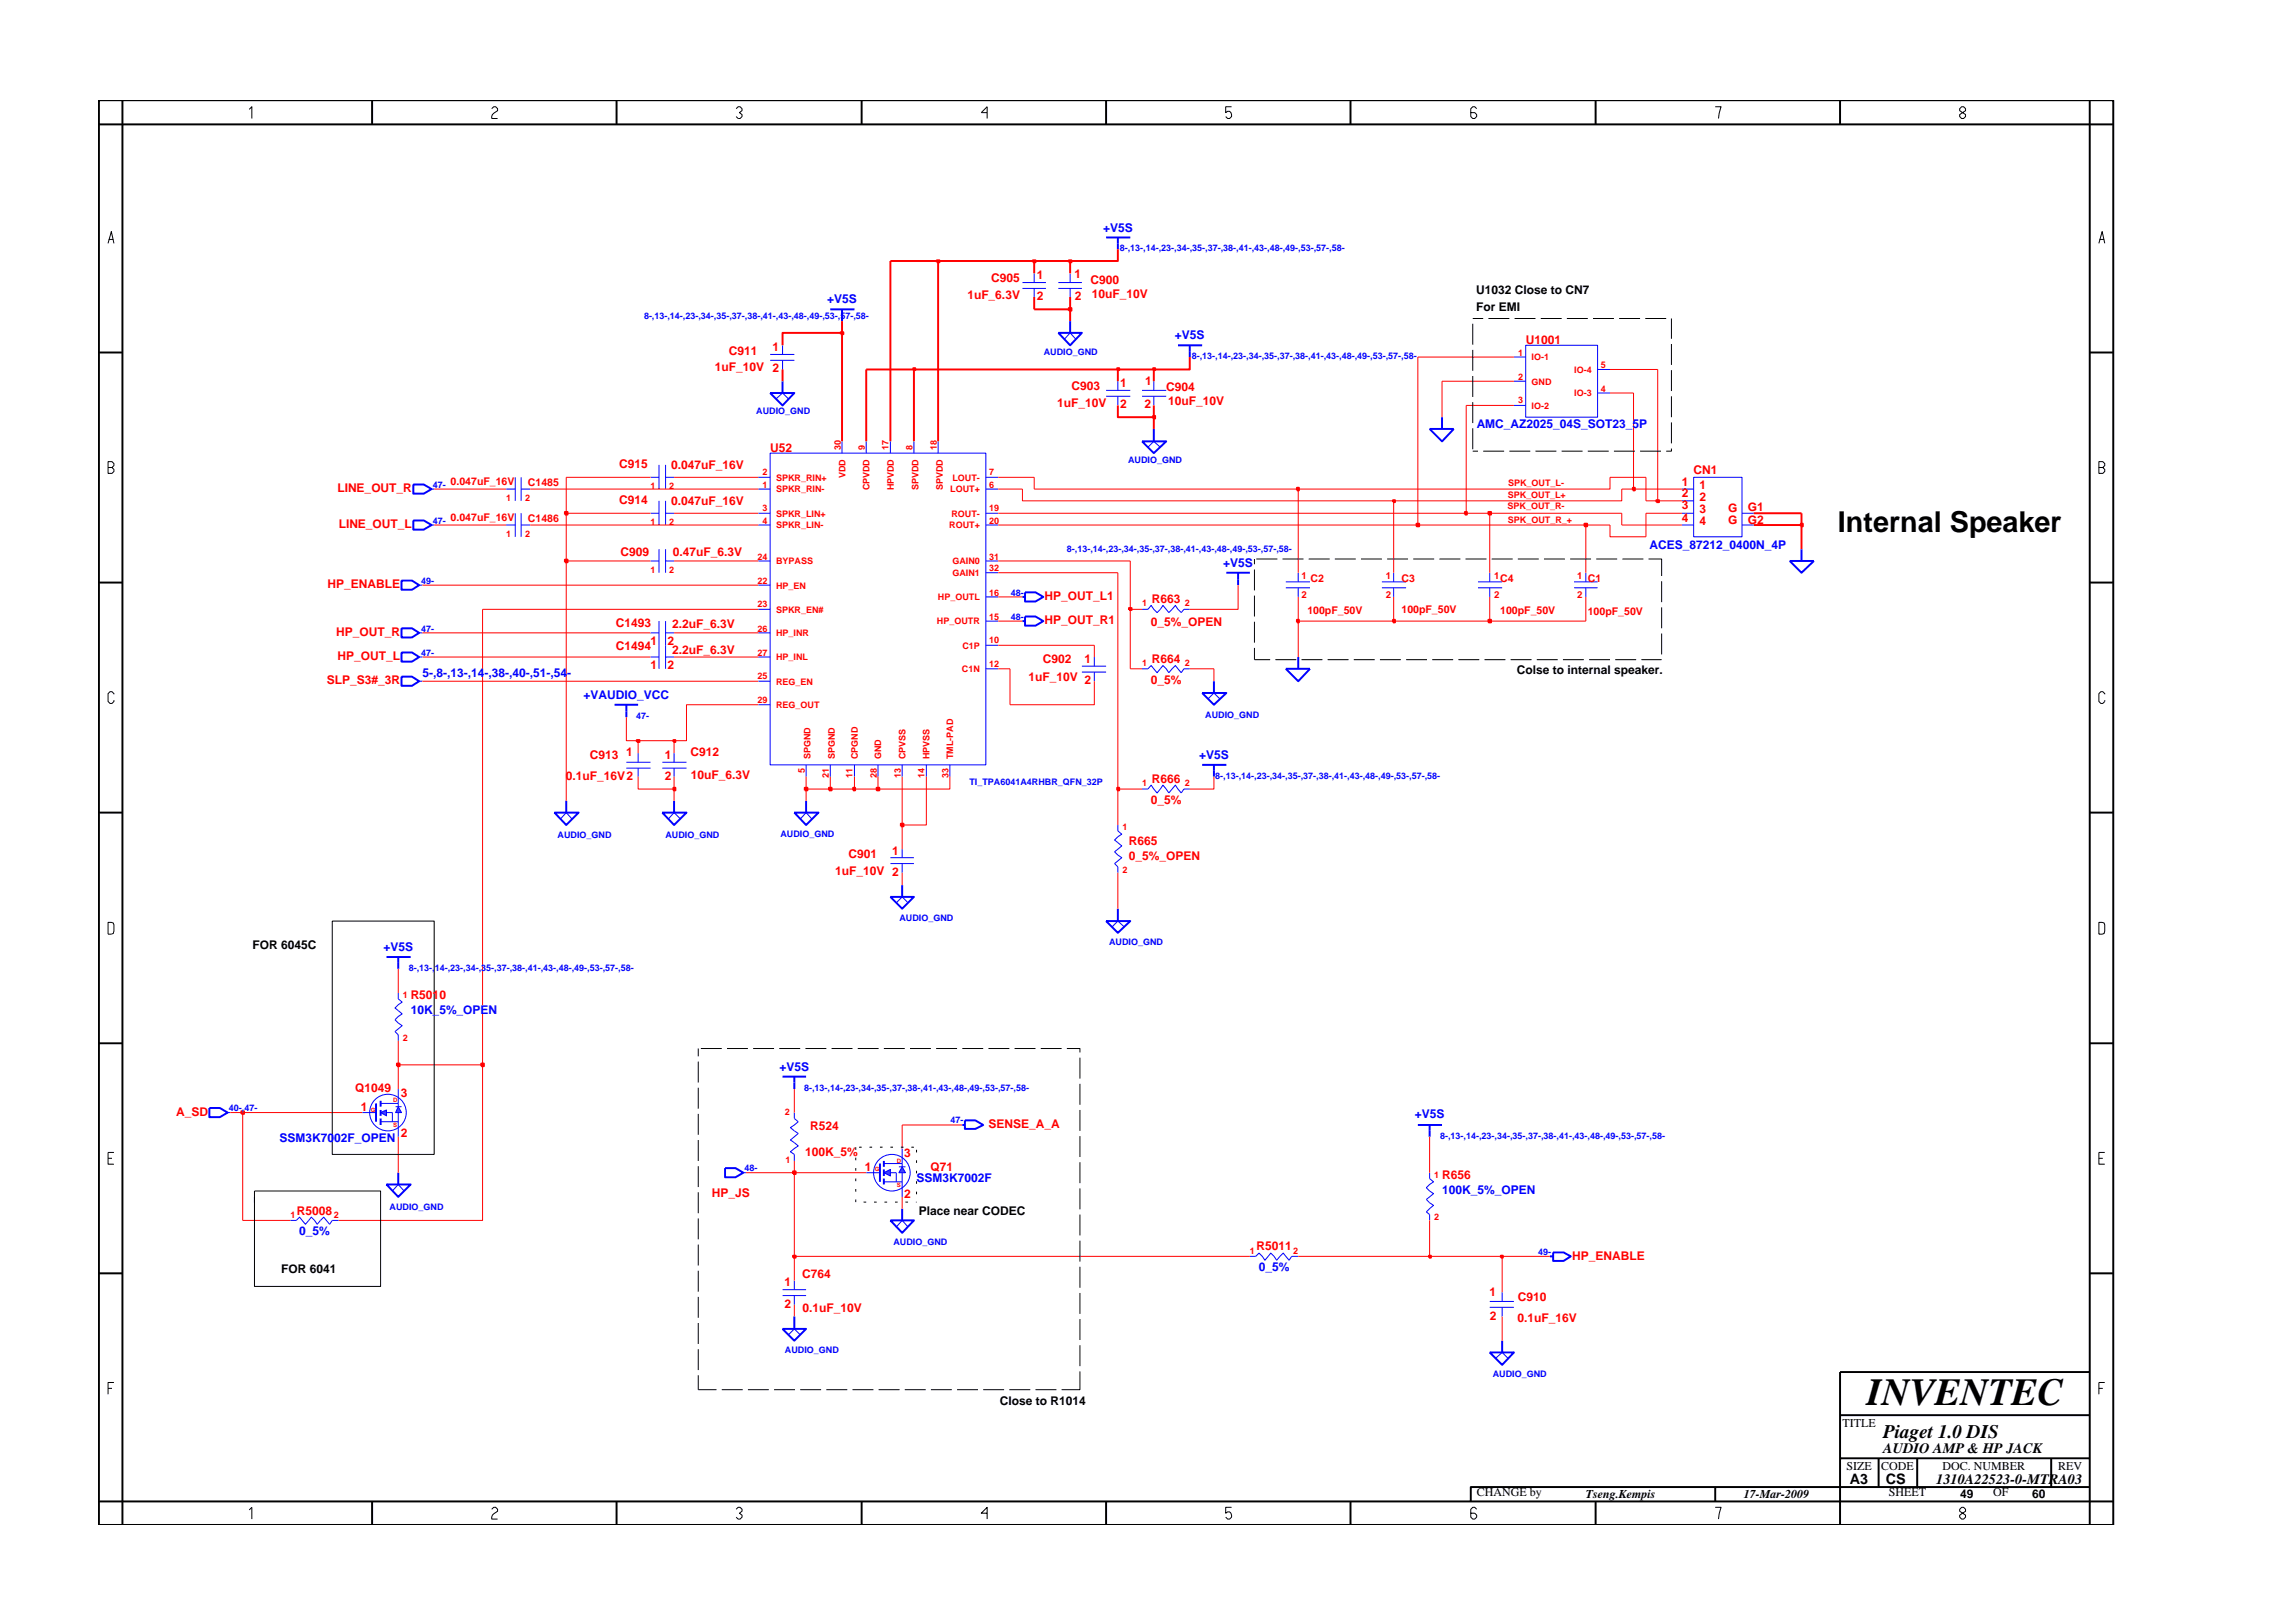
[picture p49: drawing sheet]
<svg xmlns="http://www.w3.org/2000/svg" width="297mm" height="210mm" viewBox="0 0 297 210" stroke-linecap="round" stroke-linejoin="round" font-family="sans-serif">
<defs><g id="words">
<text font-size="5" x="241.8" y="182">INVENTEC</text>
<text font-size="3.7" x="238.1" y="69">Internal Speaker</text>
<text font-size="2.5" x="244" y="186.3">Piaget 1.0 DIS</text>
<g font-size="1.9">
<text x="244" y="188.2">AUDIO AMP &amp; HP JACK</text>
<text x="239.6" y="192.2">A3</text>
<text x="244.3" y="192.3">CS</text>
<text x="250.8" y="192.2">1310A22523-0-MTRA03</text>
</g>
<g font-size="1.6" fill="#00f">
<text x="142.9" y="30">+V5S</text>
<text x="107.2" y="39.3">+V5S</text>
<text x="152.2" y="44">+V5S</text>
<text x="191.3" y="55.4">AMC_AZ2025_04S_SOT23_5P</text>
<text x="213.7" y="71.1">ACES_87212_0400N_4P</text>
<text x="158.5" y="73.4">+V5S</text>
<text x="54.7" y="87.7">5-,8-,13-,14-,38-,40-,51-,54-</text>
<text x="75.6" y="90.5">+VAUDIO_VCC</text>
<text x="155.3" y="98.3">+V5S</text>
<text x="49.7" y="123.2">+V5S</text>
<text x="53.2" y="131.3">10K_5%_OPEN</text>
<text x="101" y="138.7">+V5S</text>
<text x="36.2" y="147.9">SSM3K7002F_OPEN</text>
<text x="183.3" y="144.9">+V5S</text>
<text x="118.7" y="153.1">SSM3K7002F</text>
<text x="186.8" y="154.6">100K_5%_OPEN</text>
<text x="38.8" y="160">0_5%</text>
<text x="163.1" y="164.7">0_5%</text>
</g>
<g font-size="1.6" fill="#f00">
<text x="139.2" y="36">1</text>
<text x="125.3" y="38.7">1uF_6.3V</text>
<text x="128.4" y="36.5">C905</text>
<text x="134.3" y="36.2">1</text>
<text x="134.3" y="38.9">2</text>
<text x="139.2" y="38.9">2</text>
<text x="141.3" y="36.8">C900</text>
<text x="141.4" y="38.6">10uF_10V</text>
<text x="94.4" y="46">C911</text>
<text x="100.1" y="45.5">1</text>
<text x="197.6" y="44.6">U1001</text>
<text x="92.6" y="48.1">1uF_10V</text>
<text x="100.1" y="48.2">2</text>
<text x="137" y="52.7">1uF_10V</text>
<text x="138.8" y="50.6">C903</text>
<text x="145.1" y="50.2">1</text>
<text x="145.1" y="52.8">2</text>
<text x="148.3" y="52.8">2</text>
<text x="148.3" y="49.9">1</text>
<text x="151.1" y="50.7">C904</text>
<text x="151.3" y="52.5">10uF_10V</text>
<text x="99.8" y="58.5">U52</text>
<text x="43.7" y="63.8">LINE_OUT_R</text>
<text x="80.2" y="65.3">C914</text>
<text x="80.2" y="60.6">C915</text>
<text x="86.9" y="65.4">0.047uF_16V</text>
<text x="86.9" y="60.7">0.047uF_16V</text>
<text x="217.9" y="62.9">1</text>
<text x="217.9" y="64.4">2</text>
<text x="217.9" y="66">3</text>
<text x="219.4" y="61.4">CN1</text>
<text x="220.1" y="64.9">2</text>
<text x="220.1" y="63.4">1</text>
<text x="43.9" y="68.4">LINE_OUT_L</text>
<text x="80.4" y="72">C909</text>
<text x="87.1" y="72">0.47uF_6.3V</text>
<text x="217.9" y="67.6">4</text>
<text x="220.1" y="66.5">3</text>
<text x="220.1" y="68">4</text>
<text x="223.9" y="66.3">G</text>
<text x="223.9" y="67.8">G</text>
<text x="226.4" y="66.2">G1</text>
<text x="226.4" y="67.8">G2</text>
<text x="42.4" y="76.2">HP_ENABLE</text>
<text x="135.3" y="77.7">HP_OUT_L1</text>
<text x="43.6" y="82.4">HP_OUT_R</text>
<text x="79.8" y="81.3">C1493</text>
<text x="84.3" y="83.6">1</text>
<text x="86.5" y="83.6">2</text>
<text x="87.1" y="81.4">2.2uF_6.3V</text>
<text x="135.3" y="80.9">HP_OUT_R1</text>
<text x="149.1" y="81.1">0_5%_OPEN</text>
<text x="149.2" y="78.1">R663</text>
<text x="42.3" y="88.6">SLP_S3#_3R</text>
<text x="43.7" y="85.5">HP_OUT_L</text>
<text x="79.8" y="84.2">C1494</text>
<text x="84.3" y="86.6">1</text>
<text x="86.5" y="86.6">2</text>
<text x="87.1" y="84.7">2.2uF_6.3V</text>
<text x="133.2" y="88.2">1uF_10V 2</text>
<text x="135.1" y="85.9">C902</text>
<text x="140.5" y="85.9">1</text>
<text x="149.1" y="88.6">0_5%</text>
<text x="149.2" y="85.9">R664</text>
<text x="73.3" y="101">0.1uF_16V2</text>
<text x="76.4" y="98.3">C913</text>
<text x="81.1" y="98">1</text>
<text x="86.1" y="98.3">1</text>
<text x="86.1" y="101">2</text>
<text x="89.4" y="98">C912</text>
<text x="89.5" y="100.9">10uF_6.3V</text>
<text x="149.2" y="101.5">R666</text>
<text x="149.1" y="104.2">0_5%</text>
<text x="108.2" y="113.4">1uF_10V 2</text>
<text x="109.9" y="111.2">C901</text>
<text x="115.6" y="110.8">1</text>
<text x="146.2" y="111.4">0_5%_OPEN</text>
<text x="146.2" y="109.4">R665</text>
<text x="53.2" y="129.4">R5010</text>
<text x="46" y="141.4">Q1049</text>
<text x="46.8" y="144">1</text>
<text x="51.9" y="142.1">3</text>
<text x="22.8" y="144.5">A_SD</text>
<text x="51.9" y="147.3">2</text>
<text x="104.3" y="149.8">100K_5%</text>
<text x="104.9" y="146.3">R524</text>
<text x="117.1" y="149.9">3</text>
<text x="128" y="146.1">SENSE_A_A</text>
<text x="92.2" y="155">HP_JS</text>
<text x="112" y="151.8">1</text>
<text x="117.1" y="155.1">2</text>
<text x="120.5" y="151.7">Q71</text>
<text x="186.8" y="152.7">R656</text>
<text x="38.5" y="157.3">R5008</text>
<text x="162.8" y="162">R5011</text>
<text x="101.6" y="166.7">1</text>
<text x="103.9" y="165.5">C764</text>
<text x="193" y="167.9">1</text>
<text x="203.7" y="163.2">HP_ENABLE</text>
<text x="101.6" y="169.4">2</text>
<text x="104" y="170">0.1uF_10V</text>
<text x="193" y="170.9">2</text>
<text x="196.6" y="171.2">0.1uF_16V</text>
<text x="196.6" y="168.5">C910</text>
</g>
<g font-size="1.6">
<text x="191.2" y="38.1">U1032 Close to CN7</text>
<text x="191.2" y="40.2">For EMI</text>
<text x="196.5" y="87.3">Colse to internal speaker.</text>
<text x="32.7" y="123">FOR 6045C</text>
<text x="119" y="157.4">Place near CODEC</text>
<text x="36.4" y="164.9">FOR 6041</text>
<text x="129.5" y="182.1">Close to R1014</text>
<text x="238.7" y="184.8">TITLE</text>
<text x="239.2" y="190.4">SIZE</text>
<text x="243.7" y="190.4">CODE</text>
<text x="251.6" y="190.4">DOC. NUMBER</text>
<text x="266.6" y="190.4">REV</text>
<text x="191.3" y="193.9">CHANGE by</text>
<text x="205.4" y="194.1">Tseng.Kempis</text>
<text x="225.9" y="194.1">17-Mar-2009</text>
<text x="244.7" y="193.9">SHEET</text>
<text x="253.9" y="194.1">49</text>
<text x="258.2" y="193.9">OF</text>
<text x="263.3" y="194.1">60</text>
</g>
<g font-size="1.4" fill="#f00">
<text x="58.4" y="62.8">0.047uF_16V</text>
<text x="68.4" y="62.9">C1485</text>
<text x="58.4" y="67.5">0.047uF_16V</text>
<text x="68.4" y="67.6">C1486</text>
<text x="181.6" y="75.4">C3</text>
<text x="169.4" y="79.5">100pF_50V</text>
<text x="181.6" y="79.4">100pF_50V</text>
<text x="194.3" y="79.5">100pF_50V</text>
<text x="205.7" y="79.6">100pF_50V</text>
</g>
<g font-size="1.2" fill="#00f">
<text x="145.1" y="32.6">8-,13-,14-,23-,34-,35-,37-,38-,41-,43-,48-,49-,53-,57-,58-</text>
<text x="83.4" y="41.4">8-,13-,14-,23-,34-,35-,37-,38-,41-,43-,48-,49-,53-,57-,58-</text>
<text x="135.2" y="45.9">AUDIO_GND</text>
<text x="154.4" y="46.5">8-,13-,14-,23-,34-,35-,37-,38-,41-,43-,48-,49-,53-,57-,58-</text>
<text x="98" y="53.7">AUDIO_GND</text>
<text x="146.1" y="59.9">AUDIO_GND</text>
<text x="56.1" y="63.2">47-</text>
<text x="56.1" y="67.8">47-</text>
<text x="138.2" y="71.5">8-,13-,14-,23-,34-,35-,37-,38-,41-,43-,48-,49-,53-,57-,58-</text>
<text x="54.6" y="75.6">49-</text>
<text x="130.9" y="77.2">48-</text>
<text x="54.6" y="81.8">47-</text>
<text x="130.9" y="80.3">48-</text>
<text x="54.6" y="84.9">47-</text>
<text x="82.4" y="93.1">47-</text>
<text x="156.1" y="93">AUDIO_GND</text>
<text x="125.6" y="101.7">TI_TPA6041A4RHBR_QFN_32P</text>
<text x="157.4" y="101">8-,13-,14-,23-,34-,35-,37-,38-,41-,43-,48-,49-,53-,57-,58-</text>
<text x="72.2" y="108.5">AUDIO_GND</text>
<text x="86.2" y="108.5">AUDIO_GND</text>
<text x="101.1" y="108.4">AUDIO_GND</text>
<text x="116.5" y="119.3">AUDIO_GND</text>
<text x="52.9" y="125.8">8-,13-,14-,23-,34-,35-,37-,38-,41-,43-,48-,49-,53-,57-,58-</text>
<text x="143.7" y="122.5">AUDIO_GND</text>
<text x="29.7" y="144">40-,47-</text>
<text x="104.2" y="141.3">8-,13-,14-,23-,34-,35-,37-,38-,41-,43-,48-,49-,53-,57-,58-</text>
<text x="123.1" y="145.5">47-</text>
<text x="186.5" y="147.5">8-,13-,14-,23-,34-,35-,37-,38-,41-,43-,48-,49-,53-,57-,58-</text>
<text x="96.5" y="151.8">48-</text>
<text x="50.5" y="156.7">AUDIO_GND</text>
<text x="115.7" y="161.3">AUDIO_GND</text>
<text x="199.3" y="162.6">49-</text>
<text x="101.7" y="175.3">AUDIO_GND</text>
<text x="193.4" y="178.5">AUDIO_GND</text>
</g>
<g font-size="1.2" fill="#f00">
<text x="196.7" y="46.1">1</text>
<text x="198.4" y="46.7">IO-1</text>
<text x="207.4" y="47.6">5</text>
<text x="196.7" y="52.3">3</text>
<text x="196.7" y="49.2">2</text>
<text x="198.4" y="49.8">GND</text>
<text x="198.4" y="53">IO-2</text>
<text x="203.9" y="51.4">IO-3</text>
<text x="203.9" y="48.3">IO-4</text>
<text x="207.4" y="50.7">4</text>
<text x="108.9" y="58.3" transform="rotate(-90 108.9 58.3)">30</text>
<text x="112" y="58.3" transform="rotate(-90 112 58.3)">9</text>
<text x="115.1" y="58.3" transform="rotate(-90 115.1 58.3)">17</text>
<text x="118.2" y="58.3" transform="rotate(-90 118.2 58.3)">8</text>
<text x="121.4" y="58.3" transform="rotate(-90 121.4 58.3)">18</text>
<text x="65.6" y="64.9">1</text>
<text x="68" y="64.9">2</text>
<text x="84.3" y="63.4">1</text>
<text x="86.7" y="63.4">2</text>
<text x="98.8" y="61.6">2</text>
<text x="98.8" y="63.2">1</text>
<text x="100.5" y="62.3">SPKR_RIN+</text>
<text x="100.5" y="63.8">SPKR_RIN-</text>
<text x="109.5" y="61.9" transform="rotate(-90 109.5 61.9)">VDD</text>
<text x="112.6" y="63.5" transform="rotate(-90 112.6 63.5)">CPVDD</text>
<text x="115.8" y="63.5" transform="rotate(-90 115.8 63.5)">HPVDD</text>
<text x="119" y="63.5" transform="rotate(-90 119 63.5)">SPVDD</text>
<text x="122.1" y="63.5" transform="rotate(-90 122.1 63.5)">SPVDD</text>
<text x="123.1" y="63.8">LOUT+</text>
<text x="123.4" y="62.3">LOUT-</text>
<text x="128.1" y="63.2">6</text>
<text x="128.1" y="61.6">7</text>
<text x="195.3" y="66">SPK_OUT_R-</text>
<text x="195.3" y="64.5">SPK_OUT_L+</text>
<text x="195.4" y="63">SPK_OUT_L-</text>
<text x="65.6" y="69.5">1</text>
<text x="68" y="69.5">2</text>
<text x="84.3" y="68">1</text>
<text x="86.7" y="68">2</text>
<text x="98.8" y="66.2">3</text>
<text x="98.8" y="67.8">4</text>
<text x="100.5" y="66.9">SPKR_LIN+</text>
<text x="100.5" y="68.5">SPKR_LIN-</text>
<text x="123" y="68.5">ROUT+</text>
<text x="123.3" y="66.9">ROUT-</text>
<text x="128.1" y="67.8">20</text>
<text x="128.1" y="66.2">19</text>
<text x="195.3" y="67.7">SPK_OUT_R_+</text>
<text x="84.3" y="74.2">1</text>
<text x="86.7" y="74.2">2</text>
<text x="98.1" y="75.6">22</text>
<text x="98.1" y="72.5">24</text>
<text x="100.5" y="76.2">HP_EN</text>
<text x="100.5" y="73.1">BYPASS</text>
<text x="121.5" y="77.8">HP_OUTL</text>
<text x="123.4" y="73.1">GAIN0</text>
<text x="123.4" y="74.6">GAIN1</text>
<text x="128.1" y="77.2">16</text>
<text x="128.1" y="72.5">31</text>
<text x="128.1" y="74">32</text>
<text x="168.6" y="75">1 C2</text>
<text x="168.6" y="77.5">2</text>
<text x="179.5" y="75">1</text>
<text x="179.5" y="77.5">2</text>
<text x="193.6" y="77.5">2</text>
<text x="193.6" y="75">1C4</text>
<text x="204.3" y="75">1 C1</text>
<text x="204.3" y="77.5">2</text>
<text x="98.1" y="81.8">26</text>
<text x="98.1" y="78.7">23</text>
<text x="100.5" y="82.4">HP_INR</text>
<text x="100.5" y="79.4">SPKR_EN#</text>
<text x="121.4" y="80.9">HP_OUTR</text>
<text x="128.1" y="80.3">15</text>
<text x="128.1" y="83.3">10</text>
<text x="147.9" y="78.5">1</text>
<text x="153.5" y="78.5">2</text>
<text x="98.1" y="84.9">27</text>
<text x="98.1" y="88">25</text>
<text x="100.5" y="85.6">HP_INL</text>
<text x="100.5" y="88.7">REG_EN</text>
<text x="124.6" y="87.1">C1N</text>
<text x="124.7" y="84">C1P</text>
<text x="128.1" y="86.5">12</text>
<text x="147.9" y="86.3">1</text>
<text x="153.5" y="86.3">2</text>
<text x="98.1" y="91.1">29</text>
<text x="100.5" y="91.7">REG_OUT</text>
<text x="104.3" y="100.2" transform="rotate(-90 104.3 100.2)">5</text>
<text x="105" y="98.3" transform="rotate(-90 105 98.3)">SPGND</text>
<text x="107.4" y="100.8" transform="rotate(-90 107.4 100.8)">21</text>
<text x="108.1" y="98.3" transform="rotate(-90 108.1 98.3)">SPGND</text>
<text x="110.4" y="100.8" transform="rotate(-90 110.4 100.8)">11</text>
<text x="111.1" y="98.3" transform="rotate(-90 111.1 98.3)">CPGND</text>
<text x="113.6" y="100.8" transform="rotate(-90 113.6 100.8)">28</text>
<text x="114.2" y="98.3" transform="rotate(-90 114.2 98.3)">GND</text>
<text x="116.7" y="100.8" transform="rotate(-90 116.7 100.8)">13</text>
<text x="117.3" y="98.3" transform="rotate(-90 117.3 98.3)">CPVSS</text>
<text x="119.7" y="100.8" transform="rotate(-90 119.7 100.8)">14</text>
<text x="120.4" y="98.3" transform="rotate(-90 120.4 98.3)">HPVSS</text>
<text x="122.9" y="100.8" transform="rotate(-90 122.9 100.8)">33</text>
<text x="123.5" y="98.3" transform="rotate(-90 123.5 98.3)">TML-PAD</text>
<text x="147.9" y="101.8">1</text>
<text x="153.5" y="101.8">2</text>
<text x="145.4" y="107.6">1</text>
<text x="145.4" y="113.1">2</text>
<text x="52.2" y="129.3">1</text>
<text x="52.2" y="134.8">2</text>
<text x="101.7" y="144.4">2</text>
<text x="101.7" y="150.7">1</text>
<text x="185.8" y="152.6">1</text>
<text x="37.6" y="157.8">1</text>
<text x="43.2" y="157.8">2</text>
<text x="185.8" y="158.1">2</text>
<text x="161.9" y="162.4">1</text>
<text x="167.5" y="162.4">2</text>
</g>
<g font-size=".8" fill="#f00">
<text x="50.9" y="142.8">D</text>
<text x="48" y="144">G</text>
<text x="50.9" y="146">S</text>
<text x="113.3" y="151.7">G</text>
<text x="116.2" y="150.6">D</text>
<text x="116.2" y="153.7">S</text>
</g>
</g></defs>
<g fill="none" stroke="#00f" stroke-width=".25">
<path d="M99.8 50.9h3.1l-1.5 1.6zM101.4 49.4v1.5M137.1 43.1h3.1l-1.6 1.6zM138.6 41.6v1.5M147.9 57.2h3.2l-1.6 1.5zM149.5 55.6v1.6M152.6 44.7h3.1M154.1 44.7v1.6M185.2 55.6h3.1l-1.5 1.6zM186.8 54v1.6M52 75.2h1.4l.9 .6-.9 .6h-1.4zM53.5 67.4h1.4l1 .6-1 .6h-1.4z"/>
<path d="M231.8 72.7h3.2l-1.6 1.5zM233.4 71.1v1.6M52 87.7h1.4l.9 .6-.9 .5h-1.4zM52 84.5h1.4l.9 .6-.9 .6h-1.4zM155.7 99.1h3.2M157.3 99.1v1.5M85.8 105.3h3.1l-1.6 1.6zM87.3 103.7v1.6M143.3 119.3h3.1l-1.6 1.5zM144.8 117.7v1.6M93.9 151.3h1.4l1 .6-1 .6h-1.4zM114 150.7v2.4"/>
<path d="M124.7 145.7h.3M125 145.1h1.4l1 .6-1 .5h-1.4zM101.4 172.2h3l-1.5 1.5zM102.9 170.5v1.7"/>
</g>
<g fill="none" stroke="#00f" stroke-width=".13">
<path d="M99.8 58.7h27.9v40.4h-27.9zM100.5 51.7l.9-.8 .7 .8M109.1 57.2v1.5M112.2 57.2v1.5M115.3 57.2v1.5M118.4 57.2v1.5M121.5 57.2v1.5M137.9 44l.7-.9 .8 .9M147.9 50.6h3.2M147.9 51.3h3.2M148.7 57.9l.8-.7 .8 .7M149.5 49.4v1.2"/>
<path d="M149.5 51.3v1.2M196.1 49.4h1.5M196.1 46.3h1.5M196.1 52.5h1.5M197.6 44.7h9.4v9.3h-9.4zM207 47.9h1.6M207 50.9h1.6M54.3 75.8h.4M55.9 68h.3M65.6 68h1.1M66.7 66.5v3M67.5 68h1.2"/>
<path d="M67.5 66.5v3M84.3 72.7h1.1M85.4 71.1v3.1M86.2 72.7h1.1M86.2 71.1v3.1M98.2 66.5h1.6M98.2 68h1.6M98.2 75.8h1.6M98.2 78.9h1.6M98.2 72.7h1.6M98.2 63.4h1.6M98.2 61.8h1.6"/>
<path d="M127.7 61.8h1.6M127.7 63.4h1.6M127.7 66.5h1.6M127.7 74.2h1.6M127.7 68h1.6M127.7 72.7h1.6M127.7 77.3h1.6M147.9 78.9h.8l.4-.5 .8 1 .8-1 .7 1 .9-1 .7 1 .4-.5h.7M191.5 75.4h3.1M191.5 76.1h3.1M193 74.2v1.2M193 76.1v1.2"/>
<path d="M203.9 75.4h3.1M203.9 76.1h3.1M205.4 74.2v1.2M205.4 76.1v1.2M54.3 88.3h.4M54.3 85.1h.4M84.3 82h1.1M85.4 80.5v3.1M86.2 80.5v3.1M86.2 82h1.1M98.2 88.3h1.6M98.2 91.3h1.6"/>
<path d="M98.2 82h1.6M98.2 85.1h1.6M104.4 99.1v1.5M107.6 99.1v1.5M110.7 99.1v1.5M113.7 99.1v1.5M116.9 99.1v1.5M120 99.1v1.5M123 99.1v1.5M127.7 86.6h1.6M127.7 83.6h1.6M127.7 80.5h1.6"/>
<path d="M86.6 106.1l.7-.8 .9 .8M115.3 111.1h3.1M115.3 111.9h3.1M116.9 110v1.1M116.9 111.9v1.2M51.6 128.6v.8l.5 .4-.9 .8 .9 .7-.9 .8 .9 .8-.9 .7 .4 .5v.7M144 120.1l.8-.8 .9 .8M37.6 158.1h.8l.4-.4 .8 .9 .7-.9 .8 .9 .8-.9 .8 .9 .3-.5h.9M96.3 151.9h.3M112.2 151.9h1.8M101.4 167.1h3M101.4 167.8h3"/>
<path d="M102.1 172.9l.8-.7 .8 .7M102.9 165.9v1.2M102.9 167.8v1.2"/>
</g>
<path d="M116.9 151.2l.4 .7h-.9z" fill="#3c3cc8"/>
<path d="M116.4 151.2h.9M116.9 151.2l.4 .7h-.9z" fill="none" stroke="#00f" stroke-width=".13"/>
<path d="M114.5 151.9l.8-.4v.8z" fill="#3c3cc8"/>
<g fill="none" stroke="#00f" stroke-width=".13">
<path d="M65.6 63.4h1.1M66.7 61.8v3.1M67.5 63.4h1.2M67.5 61.8v3.1M166.6 76.1h3.1M166.6 75.4h3.1M168.2 74.2v1.2M168.2 76.1v1.2M81.1 98.7h3.2M81.1 99.5h3.2M82.7 97.6v1.1M82.7 99.5v1.1"/>
<path d="M46.9 144.1h1.8M114.5 151.9l.8-.4v.8zM114.5 153.1h2.4M114.5 150.7h2.4M115.3 151.9h.8v1.2M116.9 148.8v2.4M116.9 151.9v3.2M185.2 151.9v.8l.5 .4-.9 .8 .9 .7-.9 .8 .9 .8-.9 .8 .4 .3v.8"/>
<circle cx="115.5" cy="151.9" r="2.37"/>
</g>
<g fill="none" stroke="#00f" stroke-width=".25">
<path d="M143.3 30.8h3.1M144.8 30.8v1.5M107.6 40.1h3.1M109.1 40.1v1.5M101.4 139.5h3M102.9 139.5v1.6M48.7 142.9v2.4M114.5 150.4v.8M114.5 151.5v.8M114.5 152.7v.7M183.7 145.7h3.1M185.2 145.7v1.6"/>
<path d="M200.8 162.8h.4M201.2 162.2h1.4l.9 .6-.9 .6h-1.4z"/>
</g>
<path d="M51.6 143.4l.4 .7h-.7z" fill="#3c3cc8"/>
<path d="M51.3 143.4h.7M51.6 143.4l.4 .7h-.7z" fill="none" stroke="#00f" stroke-width=".13"/>
<path d="M49.3 144.1l.8-.3v.8z" fill="#3c3cc8"/>
<g fill="none" stroke="#00f" stroke-width=".13">
<path d="M132.4 36.6h3.1M132.4 37.4h3.1M134 35.4v1.2M134 37.4v1.1M137.1 36.6h3.1M137.1 37.4h3.1M138.6 35.4v1.2M138.6 37.4v1.1M99.8 46.7h3.1M99.8 45.9h3.1M101.4 44.7v1.2M101.4 46.7v1.2"/>
<path d="M143.3 50.6h3.1M143.3 51.3h3.1M144.8 49.4v1.2M144.8 51.3v1.2M55.9 63.4h.3M84.3 66.5h1.1M84.3 61.8h1.1M85.4 64.9v3.1M85.4 60.2v3.2M86.2 64.9v3.1M86.2 66.5h1.1M86.2 61.8h1.1"/>
<path d="M86.2 60.2v3.2M179 75.4h3.1M179 76.1h3.1M180.5 74.2v1.2M180.5 76.1v1.2M217.9 64.9h1.5M217.9 68h1.5M217.9 66.5h1.5M217.9 63.4h1.5M219.4 61.8h6.3v7.7h-6.3zM225.7 66.5h1.5M225.7 68h1.5"/>
<path d="M54.3 82h.4M84.3 85.1h1.1M85.4 83.6v3M85.8 98.7h3.1M85.8 99.5h3.1M86.2 83.6v3M86.2 85.1h1.1M87.3 97.6v1.1M87.3 99.5v1.1M140.2 87.1h3.1M140.2 86.3h3.1M141.8 85.1v1.2"/>
<path d="M141.8 87.1v1.2M147.9 86.6h.8l.4-.4 .8 1 .8-1 .7 1 .9-1 .7 1 .4-.6h.7M156.5 90.5l.8-.7 .7 .7M72.6 106.1l.7-.8 .8 .8M103.7 106.1l.7-.8 .8 .8M116.1 117l.8-.8 .7 .8M144.8 106.9v.7l.5 .5-.9 .7 .9 .8-.9 .7 .9 .8-.9 .8 .4 .4v.8M147.9 102.2h.8l.4-.5 .8 1 .8-1 .7 1 .9-1 .7 1 .4-.5h.7M29.5 144.1h.3M49.3 142.9h2.3M49.3 144.1l.8-.3v.8zM49.3 145.3h2.3"/>
<path d="M50.1 144.1h.7v1.2M50.8 154.3l.8-.9 .8 .9M51.6 141.1v2.3M51.6 144.1v3.2M102.9 144.1v.8l.5 .4-1 .8 1 .7-1 .9 1 .7-1 .8 .5 .3v.9M116.1 158.9l.8-.8 .7 .8M161.9 162.8h.8l.4-.5 .8 1 .7-1 .8 1 .8-1 .8 1 .3-.5h.9M193 169.4h3.1M193 168.6h3.1M193.7 176l.9-.8 .8 .8M194.6 167.4v1.2M194.6 169.4v1.1"/>
<circle cx="50.3" cy="144.1" r="2.37"/>
</g>
<g fill="none" stroke="#00f" stroke-width=".25">
<path d="M53.5 62.8h1.4l1 .6-1 .6h-1.4zM132.4 77.3h.4M132.8 76.7h1.3l1.1 .6-1.1 .6h-1.3zM132.8 79.9h1.3l1.1 .6-1.1 .6h-1.3zM158.9 74.2h3M160.4 74.2v1.6M52 81.4h1.4l.9 .6-.9 .6h-1.4zM79.6 91.3h3.1M81.1 91.3v1.6M132.4 80.5h.4M155.7 89.8h3.2l-1.6 1.5zM157.3 88.3v1.5"/>
<path d="M166.6 86.6h3.1l-1.5 1.7zM168.2 85.1v1.5M71.8 105.3h3.2l-1.7 1.6zM73.3 103.7v1.6M102.9 105.3h3.1l-1.6 1.6zM104.4 103.7v1.6M115.3 116.2h3.1l-1.5 1.5zM116.9 114.7v1.5M50.1 124h3.1M51.6 124v1.5M27.1 143.5h1.4l1 .6-1 .6h-1.4zM49.3 142.6v.8"/>
<path d="M49.3 143.8v.8M49.3 144.9v.8M50.1 153.4h3.1l-1.6 1.7zM51.6 151.9v1.5M115.3 158.1h3.1l-1.5 1.6zM116.9 156.6v1.5M193 175.2h3.1l-1.5 1.6zM194.6 173.7v1.5"/>
</g>
<path d="M102.9 162.8v3.1M102.9 169v1.5M194.6 162.8v4.6M194.6 170.5v3.2" fill="none" stroke="#f00" stroke-width=".13"/>
<path d="M102.7 162.7h.4v.2h-.4z" fill="#8e2323"/>
<path d="M102.7 162.7h.4v.2h-.4z" fill="none" stroke="#f00" stroke-width=".25"/>
<path d="M102.9 151.9v10.9h59M168.2 162.8h17" fill="none" stroke="#f00" stroke-width=".13"/>
<path d="M185.1 162.7h.3v.2h-.3z" fill="#8e2323"/>
<path d="M185.1 162.7h.3v.2h-.3z" fill="none" stroke="#f00" stroke-width=".25"/>
<path d="M185.2 158.1v4.7h9.4" fill="none" stroke="#f00" stroke-width=".13"/>
<path d="M194.4 162.7h.3v.2h-.3z" fill="#8e2323"/>
<path d="M194.4 162.7h.3v.2h-.3z" fill="none" stroke="#f00" stroke-width=".25"/>
<path d="M62.5 138v20.1h-18.6M31.4 144.1v14h6.2M51.6 147.3v4.6M96.6 151.9h6.3M116.9 155.1v1.5M194.6 162.8h6.2" fill="none" stroke="#f00" stroke-width=".13"/>
<path d="M102.7 151.8h.4v.3h-.4z" fill="#8e2323"/>
<path d="M102.7 151.8h.4v.3h-.4z" fill="none" stroke="#f00" stroke-width=".25"/>
<path d="M29.8 144.1h1.6M102.9 150.4v1.5h9.3M124.7 145.7h-7.8v3.1M185.2 147.3v4.6" fill="none" stroke="#f00" stroke-width=".13"/>
<path d="M31.3 144h.3v.3h-.3z" fill="#8e2323"/>
<path d="M31.3 144h.3v.3h-.3z" fill="none" stroke="#f00" stroke-width=".25"/>
<path d="M51.6 138v3.1M31.4 144.1h15.5M102.9 141.1v3" fill="none" stroke="#f00" stroke-width=".13"/>
<path d="M51.4 137.8h.4v.3h-.4z" fill="#8e2323"/>
<path d="M51.4 137.8h.4v.3h-.4z" fill="none" stroke="#f00" stroke-width=".25"/>
<path d="M51.6 134.8v3.2h10.9" fill="none" stroke="#f00" stroke-width=".13"/>
<path d="M62.3 137.8h.4v.3h-.4z" fill="#8e2323"/>
<path d="M62.3 137.8h.4v.3h-.4z" fill="none" stroke="#f00" stroke-width=".25"/>
<path d="M62.5 78.9v59.1M116.9 106.9v3.1M116.9 113.1v1.6M144.8 113.1v4.6M51.6 125.5v3.1" fill="none" stroke="#f00" stroke-width=".13"/>
<path d="M116.7 106.7h.3v.3h-.3z" fill="#8e2323"/>
<path d="M116.7 106.7h.3v.3h-.3z" fill="none" stroke="#f00" stroke-width=".25"/>
<path d="M73.3 72.7v31M82.7 100.6v1.6h4.6v1.5M104.4 102.2v1.5M116.9 100.6v6.3h3.1v-6.3M144.8 102.2v4.7" fill="none" stroke="#f00" stroke-width=".13"/>
<path d="M87.2 102.1h.3v.3h-.3z" fill="#8e2323"/>
<path d="M87.2 102.1h.3v.3h-.3z" fill="none" stroke="#f00" stroke-width=".25"/>
<path d="M87.3 100.6v1.6" fill="none" stroke="#f00" stroke-width=".13"/>
<path d="M104.3 102.1h.3v.3h-.3z" fill="#8e2323"/>
<path d="M104.3 102.1h.3v.3h-.3z" fill="none" stroke="#f00" stroke-width=".25"/>
<path d="M104.4 100.6v1.6h3.2" fill="none" stroke="#f00" stroke-width=".13"/>
<path d="M107.4 102.1h.3v.3h-.3z" fill="#8e2323"/>
<path d="M107.4 102.1h.3v.3h-.3z" fill="none" stroke="#f00" stroke-width=".25"/>
<path d="M107.6 100.6v1.6h3.1" fill="none" stroke="#f00" stroke-width=".13"/>
<path d="M110.5 102.1h.3v.3h-.3z" fill="#8e2323"/>
<path d="M110.5 102.1h.3v.3h-.3z" fill="none" stroke="#f00" stroke-width=".25"/>
<path d="M110.7 100.6v1.6h3" fill="none" stroke="#f00" stroke-width=".13"/>
<path d="M113.6 102.1h.3v.3h-.3z" fill="#8e2323"/>
<path d="M113.6 102.1h.3v.3h-.3z" fill="none" stroke="#f00" stroke-width=".25"/>
<path d="M113.7 100.6v1.6h9.3v-1.6" fill="none" stroke="#f00" stroke-width=".13"/>
<path d="M144.7 102.1h.3v.3h-.3z" fill="#8e2323"/>
<path d="M144.7 102.1h.3v.3h-.3z" fill="none" stroke="#f00" stroke-width=".25"/>
<path d="M144.8 74.2v28h3.1M81.1 92.9v3.1h1.6v1.6M87.3 96v1.6M157.3 100.6v1.6h-3.2" fill="none" stroke="#f00" stroke-width=".13"/>
<path d="M82.5 95.9h.3v.2h-.3z" fill="#8e2323"/>
<path d="M82.5 95.9h.3v.2h-.3z" fill="none" stroke="#f00" stroke-width=".25"/>
<path d="M82.7 96h4.6" fill="none" stroke="#f00" stroke-width=".13"/>
<path d="M87.2 95.9h.3v.2h-.3z" fill="#8e2323"/>
<path d="M87.2 95.9h.3v.2h-.3z" fill="none" stroke="#f00" stroke-width=".25"/>
<path d="M146.4 78.9v7.7h1.5M54.7 88.3h43.5M54.7 85.1h29.6M54.7 82h29.6M87.3 85.1h10.9M87.3 82h10.9M98.2 91.3h-9.3v4.7h-1.6M129.3 86.6h1.5v4.7h11v-3M129.3 83.6h12.5v1.5M129.3 80.5h3.1M154.1 86.6h3.2v1.7M168.2 80.5v4.6" fill="none" stroke="#f00" stroke-width=".13"/>
<path d="M168 80.3h.3v.3h-.3z" fill="#8e2323"/>
<path d="M168 80.3h.3v.3h-.3z" fill="none" stroke="#f00" stroke-width=".25"/>
<path d="M168.2 77.3v3.2h12.3" fill="none" stroke="#f00" stroke-width=".13"/>
<path d="M180.5 80.3h.2v.3h-.2z" fill="#8e2323"/>
<path d="M180.5 80.3h.2v.3h-.2z" fill="none" stroke="#f00" stroke-width=".25"/>
<path d="M180.5 77.3v3.2h12.5" fill="none" stroke="#f00" stroke-width=".13"/>
<path d="M192.8 80.3h.4v.3h-.4z" fill="#8e2323"/>
<path d="M192.8 80.3h.4v.3h-.4z" fill="none" stroke="#f00" stroke-width=".25"/>
<path d="M62.5 78.9h35.7M205.4 77.3v3.2h-12.4v-3.2" fill="none" stroke="#f00" stroke-width=".13"/>
<path d="M146.2 78.8h.4v.2h-.4z" fill="#8e2323"/>
<path d="M146.2 78.8h.4v.2h-.4z" fill="none" stroke="#f00" stroke-width=".25"/>
<path d="M54.7 75.8h43.5M129.3 74.2h15.5M129.3 77.3h3.1M146.4 72.7v6.2h1.5M160.4 75.8v3.1h-6.3M168.2 63.4v10.8M180.5 64.9v9.3M193 66.5v7.7M205.4 68v6.2" fill="none" stroke="#f00" stroke-width=".13"/>
<path d="M73.2 72.5h.3v.3h-.3z" fill="#8e2323"/>
<path d="M73.2 72.5h.3v.3h-.3zM233.4 68v3.1" fill="none" stroke="#f00" stroke-width=".25"/>
<path d="M56.2 68h9.4M68.7 68h29.5M73.3 66.5v6.2h11M87.3 72.7h10.9M129.3 72.7h17.1M129.3 68h54.4M213.2 66.5v3h-4.6v-1.5" fill="none" stroke="#f00" stroke-width=".13"/>
<path d="M183.5 67.8h.3v.4h-.3z" fill="#8e2323"/>
<path d="M183.5 67.8h.3v.4h-.3z" fill="none" stroke="#f00" stroke-width=".25"/>
<path d="M183.7 46.3v21.7h21.7" fill="none" stroke="#f00" stroke-width=".13"/>
<path d="M205.3 67.8h.3v.4h-.3z" fill="#8e2323"/>
<path d="M205.3 67.8h.3v.4h-.3zM227.2 68h6.2" fill="none" stroke="#f00" stroke-width=".25"/>
<path d="M205.4 68h3.2M210.1 66.5v1.5h7.8" fill="none" stroke="#f00" stroke-width=".13"/>
<path d="M233.3 67.8h.2v.4h-.2z" fill="#8e2323"/>
<path d="M233.3 67.8h.2v.4h-.2zM233.4 66.5v1.5" fill="none" stroke="#f00" stroke-width=".25"/>
<path d="M73.2 66.3h.3v.4h-.3z" fill="#8e2323"/>
<path d="M73.2 66.3h.3v.4h-.3z" fill="none" stroke="#f00" stroke-width=".25"/>
<path d="M73.3 61.8v4.7h11M87.3 66.5h10.9M129.3 66.5h60.6" fill="none" stroke="#f00" stroke-width=".13"/>
<path d="M189.8 66.3h.2v.4h-.2z" fill="#8e2323"/>
<path d="M189.8 66.3h.2v.4h-.2z" fill="none" stroke="#f00" stroke-width=".25"/>
<path d="M189.9 52.5v14h3.1" fill="none" stroke="#f00" stroke-width=".13"/>
<path d="M192.8 66.3h.4v.4h-.4z" fill="#8e2323"/>
<path d="M192.8 66.3h.4v.4h-.4zM227.2 66.5h6.2" fill="none" stroke="#f00" stroke-width=".25"/>
<path d="M132.4 63.4v1.5h48.1M193 66.5h17.1M213.2 66.5h4.7" fill="none" stroke="#f00" stroke-width=".13"/>
<path d="M180.5 64.8h.2v.3h-.2z" fill="#8e2323"/>
<path d="M180.5 64.8h.2v.3h-.2z" fill="none" stroke="#f00" stroke-width=".25"/>
<path d="M210.1 63.4v1.5h-29.6M213.2 61.8v3.1h1.5" fill="none" stroke="#f00" stroke-width=".13"/>
<path d="M214.6 64.8h.3v.3h-.3z" fill="#8e2323"/>
<path d="M214.6 64.8h.3v.3h-.3z" fill="none" stroke="#f00" stroke-width=".25"/>
<path d="M214.7 47.9v17h3.2M56.2 63.4h9.4M68.7 63.4h29.5M129.3 63.4h3.1M134 61.8v1.6h34.2" fill="none" stroke="#f00" stroke-width=".13"/>
<path d="M168 63.2h.3v.3h-.3z" fill="#8e2323"/>
<path d="M168 63.2h.3v.3h-.3z" fill="none" stroke="#f00" stroke-width=".25"/>
<path d="M208.6 61.8v1.6h-40.4M210.1 63.4h1.5" fill="none" stroke="#f00" stroke-width=".13"/>
<path d="M211.5 63.2h.3v.3h-.3z" fill="#8e2323"/>
<path d="M115.3 33.8v23.4M121.5 33.8v23.4M109.1 43.1v14.1M112.2 47.9v9.3M118.4 47.9v9.3M144.8 52.5v1.5h4.7v1.6M211.5 63.2h.3v.3h-.3z" fill="none" stroke="#f00" stroke-width=".25"/>
<path d="M211.6 50.9v12.5h6.3M73.3 61.8h11M87.3 61.8h10.9M129.3 61.8h4.7M208.6 61.8h4.6" fill="none" stroke="#f00" stroke-width=".13"/>
<path d="M149.4 53.9h.2v.3h-.2z" fill="#8e2323"/>
<path d="M101.4 47.9v1.5M112.2 47.9h6.2M144.8 47.9v1.5M149.4 53.9h.2v.3h-.2zM149.5 47.9v1.5M149.5 52.5v1.5" fill="none" stroke="#f00" stroke-width=".25"/>
<path d="M189.9 52.5h6.2M196.1 49.4h-9.3v4.6M208.6 50.9h3" fill="none" stroke="#f00" stroke-width=".13"/>
<path d="M118.3 47.7h.3v.2h-.3z" fill="#8e2323"/>
<path d="M118.3 47.7h.3v.2h-.3zM118.4 47.9h26.4" fill="none" stroke="#f00" stroke-width=".25"/>
<path d="M144.7 47.7h.3v.2h-.3z" fill="#8e2323"/>
<path d="M144.7 47.7h.3v.2h-.3zM144.8 47.9h4.7" fill="none" stroke="#f00" stroke-width=".25"/>
<path d="M149.4 47.7h.2v.2h-.2z" fill="#8e2323"/>
<path d="M109.1 43.1h-7.7v1.6M149.4 47.7h.2v.2h-.2zM154.1 46.3v1.6h-4.6" fill="none" stroke="#f00" stroke-width=".25"/>
<path d="M183.7 46.3h12.4M208.6 47.9h6.1" fill="none" stroke="#f00" stroke-width=".13"/>
<path d="M108.9 43h.3v.3h-.3z" fill="#8e2323"/>
<path d="M134 38.5v1.6h4.6v1.5M108.9 43h.3v.3h-.3zM109.1 41.6v1.5" fill="none" stroke="#f00" stroke-width=".25"/>
<path d="M138.5 39.9h.3v.3h-.3z" fill="#8e2323"/>
<path d="M115.3 33.8h6.2M134 33.8v1.6M138.5 39.9h.3v.3h-.3zM138.6 33.8v1.6M138.6 38.5v1.6" fill="none" stroke="#f00" stroke-width=".25"/>
<path d="M121.4 33.7h.3v.3h-.3z" fill="#8e2323"/>
<path d="M121.4 33.7h.3v.3h-.3zM121.5 33.8h12.5" fill="none" stroke="#f00" stroke-width=".25"/>
<path d="M133.8 33.7h.3v.3h-.3z" fill="#8e2323"/>
<path d="M133.8 33.7h.3v.3h-.3zM134 33.8h4.6" fill="none" stroke="#f00" stroke-width=".25"/>
<path d="M138.5 33.7h.3v.3h-.3z" fill="#8e2323"/>
<path d="M138.5 33.7h.3v.3h-.3zM144.8 32.3v1.5h-6.2" fill="none" stroke="#f00" stroke-width=".25"/>
<g fill="none" stroke="#000" stroke-width=".25">
<path d="M12.8 13h261v184.6h-261zM15.9 13v184.6M48.2 13v3.1M79.9 13v3.1M111.6 13v3.1M143.3 13v3.1M174.9 13v3.1M206.7 13v3.1M238.4 13v3.1M270.7 13v184.6M273.8 16.1h-261M12.8 45.7h3.1"/>
<path d="M270.7 45.7h3.1M12.8 75.5h3.1M270.7 75.5h3.1M12.8 105.3h3.1M270.7 105.3h3.1M12.8 135.2h3.1M270.7 135.2h3.1M12.8 165h3.1M270.7 177.7h-32.3v19.9M270.7 165h3.1M48.2 194.5v3.1M79.9 194.5v3.1"/>
<path d="M111.6 194.5v3.1M143.3 194.5v3.1M174.9 194.5v3.1M206.7 194.5v3.1M222.2 192.6v1.9M238.4 183.3h32.3M238.4 188.9h32.3M243.4 188.9v3.7M248.4 188.9v3.7M265.7 188.9v3.7M270.7 192.6h-80.2v1.9M273.8 194.5h-261"/>
</g>
<g fill="none" stroke="#000" stroke-width=".13">
<path d="M32.3 14.2l.3-.4v1.6M63.7 14.1l.3-.3h.2l.3 .3v.2l-.7 .5-.1 .6h.8M95.4 14.1l.2-.3h.3l.2 .3v.2l-.3 .3 .3 .2v.3l-.2 .3h-.3l-.2-.3M127.9 14.6h-.8l.8-.8v1.6M159.5 13.8h-.7v.8l.2-.2a.5 .5 0 0 1 .5 .7l-.2 .3h-.3l-.2-.3M191.3 14.1l-.3-.3h-.2l-.3 .3v1l.3 .3h.2l.3-.3v-.3l-.3-.2h-.5M222.2 13.8h.8l-.4 1.6M253.9 14.1l.2-.3h.3l.2 .3v.2l-.7 .5v.3l.2 .3h.3l.2-.3v-.3l-.7-.5zM14 31.5l.4-1.5 .4 1.5M14.1 31h.6M271.9 31.5l.4-1.5 .4 1.5M272 31h.6"/>
<path d="M14 59.8h.5l.3 .3v.2l-.3 .3 .3 .2v.3l-.3 .2h-.5zM190.8 41.3h1.3M190.8 58.4h.7M190.8 41.9v2.7M190.8 45.3v2.7M190.8 48.7v2.7M190.8 52.1v2.7M190.8 55.5v2.7M192.1 58.4h2.7M192.8 41.3h2.7M195.5 58.4h2.7M196.2 41.3h2.7"/>
<path d="M198.9 58.4h2.7M199.6 41.3h2.7M202.3 58.4h2.7M203 41.3h2.7M205.7 58.4h2.7M206.4 41.3h2.7M209.1 58.4h2.7M209.7 41.3h2.8M212.5 58.4h2.7M213.1 41.3h2.7M216.5 41.3v2.6M216.5 44.6v2.7"/>
<path d="M216.5 47.9v2.8M216.5 51.3v2.7M216.5 54.7v2.7M216.5 58.1v.3h-.7M14 60.6h.5M162.5 72.4v.7M162.5 73.8v2.7M162.5 77.2v2.7M162.8 72.4h2.7M166.1 72.4h2.8M169.5 72.4h2.7M172.9 72.4h2.7"/>
<path d="M176.3 72.4h2.7M179.7 72.4h2.7M183.1 72.4h2.7M186.5 72.4h2.7M189.9 72.4h2.7M193.2 72.4h2.7M196.6 72.4h2.7M200 72.4h2.7M203.4 72.4h2.7M206.8 72.4h2.7M210.2 72.4h2.7M213.6 72.4h1.7v2.2"/>
<path d="M215.3 75.3v2.7M215.3 78.7v2.7M271.9 60.6h.5l.3-.3v-.2l-.3-.3h-.5v1.5h.5l.3-.2v-.3l-.3-.2M14.8 89.9l-.3-.3h-.2l-.3 .3v1l.3 .2h.2l.3-.2v-.2M162.5 83.9v1.6h2M162.5 80.5v2.8M165.2 85.5h2.7M168.6 85.5h2.7M172 85.5h2.7M175.4 85.5h2.7M178.8 85.5h2.7M182.1 85.5h2.8"/>
<path d="M185.5 85.5h2.7M188.9 85.5h2.7M192.3 85.5h2.7M195.7 85.5h2.7M199.1 85.5h2.7M202.5 85.5h2.7M205.9 85.5h2.7M209.2 85.5h2.7M212.6 85.5h2.7M215.3 82.1v2.7M272.7 89.9l-.3-.3h-.3l-.2 .3v1l.2 .2h.3l.3-.2v-.2M14 119.5l.7 .1 .1 .2-.1 1.1-.7 .1z"/>
<path d="M43 119.3h13.2v30.2h-13.2zM271.9 119.5l.7 .1 .1 .2-.1 1.1-.7 .1zM90.5 135.8v1M90.5 137.5v2.7M90.8 135.8h2.7M94.2 135.8h2.7M97.6 135.8h2.7M101 135.8h2.7M104.3 135.8h2.7M107.7 135.8h2.7M111.1 135.8h2.7M114.5 135.8h2.7"/>
<path d="M117.9 135.8h2.7M121.3 135.8h2.7M124.7 135.8h2.7M128 135.8h2.8M131.4 135.8h2.7M134.8 135.8h2.7M138.2 135.8h1.7v.5M139.9 137v2.7M14 150.1h.5M14.8 149.3h-.8v1.5h.8M33 155.1v11.6h16.3v-12.4h-16.3v1.5M90.5 140.9v2.7"/>
<path d="M90.5 144.3v2.7M90.5 147.7v2.7M90.5 151.1v2.7M90.5 154.5v2.7M90.5 157.8v2.8M110.9 148.6v.4M110.9 150v.3M110.9 151.3v.4M110.9 152.7v.3M110.9 154v.4M110.9 155.4v.3M111.3 148.6h.3"/>
<path d="M111.9 155.7h.3M112.6 148.6h.4M113.2 155.7h.4M114 148.6h.3M114.6 155.7h.3M115.3 148.6h.4M115.9 155.7h.4M116.7 148.6h.3M117.3 155.7h.3M118.1 148.6h.3M118.6 155.7h.1M118.7 149v.3"/>
<path d="M118.7 150.3v.4M118.7 151.7v.3M118.7 153v.4M118.7 154.4v.3M139.9 140.4v2.7M139.9 143.8v2.7M139.9 147.2v2.7M139.9 150.6v2.7M139.9 154v2.7M139.9 157.3v2.7M271.9 150.1h.5M272.7 149.3h-.8v1.5h.8"/>
<path d="M14 179.9h.5M14.8 179.1h-.8v1.5M90.5 178.2v1.8h2.3M90.5 161.2v2.7M90.5 164.6v2.7M90.5 168v2.7M90.5 171.4v2.7M90.5 174.8v2.7M139.9 177.7v2.3h-2.4M139.9 160.7v2.7M139.9 164.1v2.7M139.9 167.5v2.7"/>
<path d="M139.9 170.9v2.7M139.9 174.3v2.7M271.9 179.9h.5M272.7 179.1h-.8v1.5M32.3 195.6l.3-.3v1.5M63.7 195.5l.3-.2h.2l.3 .2v.3l-.5 .3-.3 .4v.3h.8M93.5 180h2.7M95.4 195.5l.2-.2h.3l.2 .2v.3l-.3 .2 .3 .3v.2l-.2 .3h-.3l-.2-.3M96.9 180h2.7M100.3 180h2.7M103.7 180h2.7M107 180h2.8"/>
<path d="M110.4 180h2.7M113.8 180h2.7M117.2 180h2.7M120.6 180h2.7M124 180h2.7M127.4 180h2.7M127.9 196h-.8l.8-.7v1.5M130.8 180h2.7M134.1 180h2.7M159.5 195.3h-.7v.7l.2-.1a.5 .5 0 0 1 .5 .6l-.2 .3h-.3l-.2-.3M191.3 195.5l-.3-.2h-.2l-.3 .2v1l.3 .3h.2l.3-.3v-.2l-.3-.3h-.5M222.2 195.3h.8l-.4 1.5"/>
<path d="M254.1 195.3l-.2 .2v.3l.7 .5v.2l-.2 .3h-.3l-.2-.3v-.2l.7-.5v-.3l-.2-.2z"/>
</g>
<use href="#words"/>
</svg>
